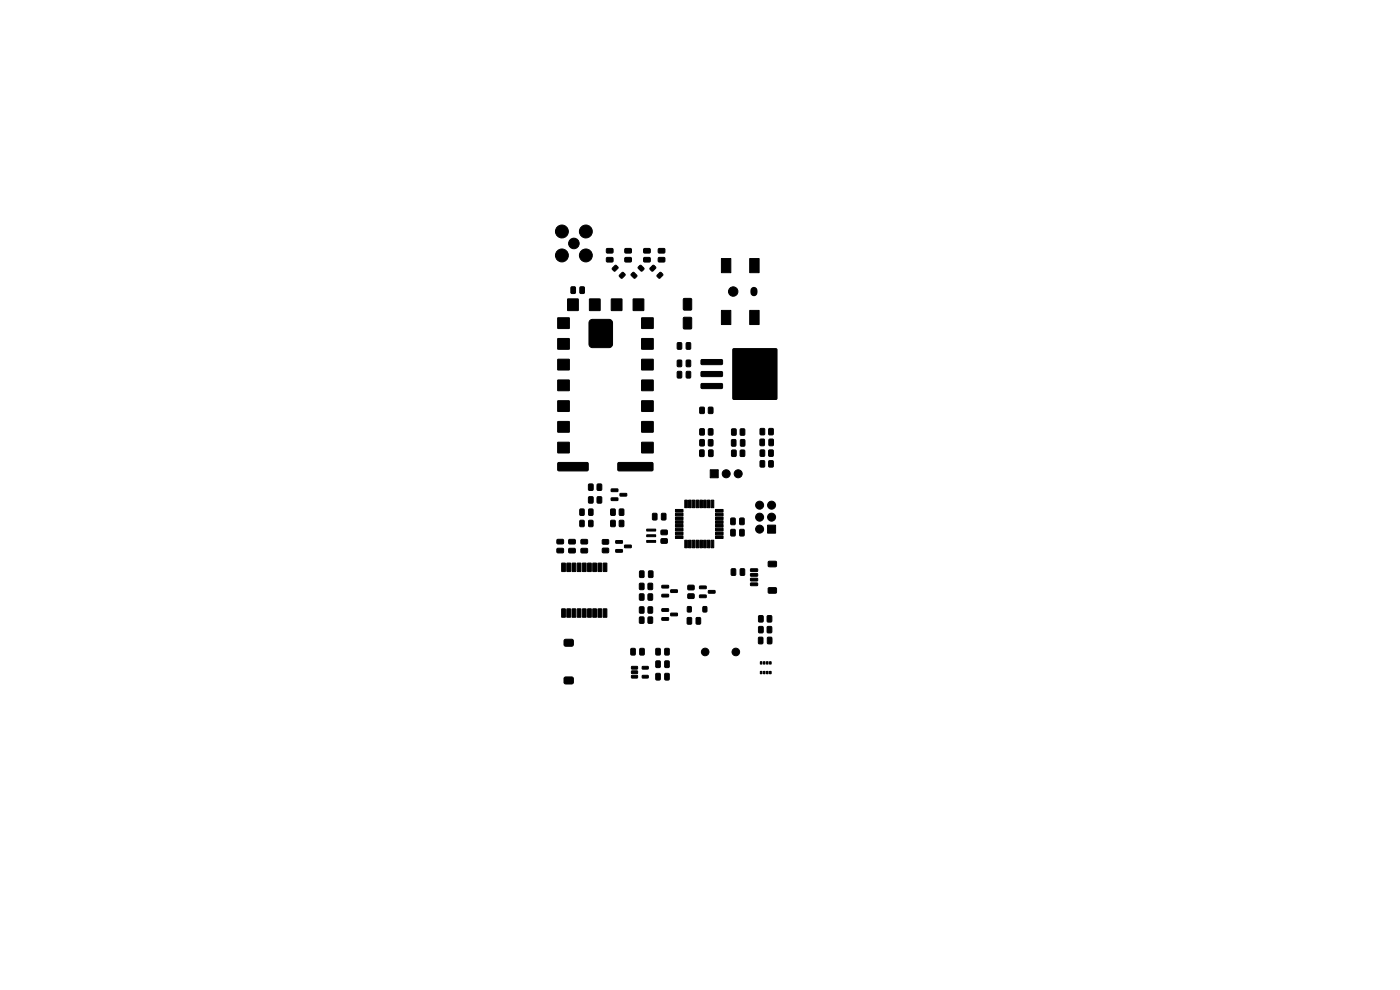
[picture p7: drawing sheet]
<svg xmlns="http://www.w3.org/2000/svg" width="297mm" height="210mm" viewBox="0 0 297 210" stroke-linecap="round" stroke-linejoin="round" font-family="sans-serif">
<g fill="#000" stroke="#000" stroke-width=".21">
<path d="M128.7 52.8l1.2-.1 .2 .2v.6l-.3 .2h-1l-.2-.3zM128.7 54.7l1.2-.1 .2 .2v.6l-.3 .2h-1l-.2-.3zM129.9 56.9l.7-.6 .5 .5-.7 .7-.5-.3zM131.4 58.4l.7-.6 .5 .5-.7 .7-.5-.3zM132.6 52.8l1.2-.1 .2 .2v.6l-.3 .2h-1l-.2-.3zM132.6 54.7l1.2-.1 .2 .2v.6l-.3 .2h-1l-.2-.3zM133.9 58.1l.6-.3 .6 .6v.2l-.6 .4-.6-.6zM135.4 56.6l.6-.3 .6 .6v.2l-.6 .4-.6-.6zM136.6 52.8l1.2-.1 .2 .2v.6l-.3 .2h-1l-.2-.3zM136.6 54.7l1.2-.1 .2 .2v.6l-.3 .2h-1l-.2-.3zM138.5 56.3h.3l.3 .5-.7 .7-.5-.5zM139.4 58.4l.7-.6 .5 .5-.7 .7-.5-.3z"/>
<path d="M139.7 52.8l1.2-.1 .2 .2v.6l-.3 .2h-1l-.2-.3zM139.7 54.7l1.2-.1 .2 .2v.6l-.3 .2h-1l-.2-.3zM153 54.8h2v3h-2zM159 54.8h2v3h-2zM118.3 76.2h2.5v2.3h-2.5zM118.3 71.8h2.5v2.3h-2.5zM118.3 67.4h2.5v2.3h-2.5zM121.2 60.9l.6-.1 .3 .2v1l-.2 .3h-.6l-.2-.2zM120.4 63.4h2.3v2.5h-2.3zM123.1 60.9l.6-.1 .3 .2v1l-.2 .3h-.6l-.2-.2zM125.1 63.4h2.2v2.5h-2.2zM125.2 67.9l.5-.2h3.5l.6 .3 .1 .5v4.5l-.2 .6-.5 .1h-3.5l-.6-.2-.2-.5v-4.5z"/>
<path d="M129.7 63.4h2.2v2.5h-2.2zM134.3 63.4h2.3v2.5h-2.3zM136.1 67.4h2.5v2.3h-2.5zM136.1 71.8h2.5v2.3h-2.5zM136.1 76.2h2.5v2.3h-2.5zM143.7 76.4h.7l.2 .1v1.1l-.1 .2h-.6l-.2-.1zM143.7 72.7h.7l.2 .1v1.1l-.1 .2h-.6l-.2-.1zM143.7 78.8h.7l.2 .1v1.1l-.1 .2h-.6l-.2-.1zM145 67.4h1.7v2.3h-1.7zM145 63.4h1.7v2.3h-1.7zM145.6 76.4h.7l.2 .1v1.1l-.1 .2h-.6l-.2-.1zM145.6 72.7h.7l.2 .1v1.1l-.1 .2h-.6l-.2-.1z"/>
<path d="M145.6 78.8h.7l.2 .1v1.1l-.1 .2h-.6l-.2-.1zM148.8 76.3h4.2l.3 .1v.7l-.3 .3h-4.1l-.2-.3zM148.8 78.9l4.2-.1 .3 .2v.6l-.3 .3h-4.1l-.2-.3zM153 65.8h2v3h-2zM155.5 74h9.3v10.7h-9.3zM159 65.8h2v3h-2zM118.3 93.8h2.5v2.3h-2.5zM118.3 89.4h2.5v2.3h-2.5zM118.3 85h2.5v2.3h-2.5zM118.3 80.6h2.5v2.3h-2.5zM118.4 98.2l6.2-.1 .2 .3v1.3l-.3 .2h-6l-.2-.3zM131.1 98.2l7.3-.1 .1 .3v1.3l-.2 .2h-7.1l-.2-.3z"/>
<path d="M136.1 80.6h2.5v2.3h-2.5zM136.1 85h2.5v2.3h-2.5zM136.1 89.4h2.5v2.3h-2.5zM136.1 93.8h2.5v2.3h-2.5zM148.5 93.3l.7-.1 .2 .2v1l-.1 .2h-.6l-.3-.1zM148.8 81.4l4.2-.1 .3 .2v.7l-.3 .2h-4.1l-.2-.2zM148.5 95.5l.6-.1 .3 .2v1l-.2 .2-.6 .1-.2-.2zM148.5 91l.7-.1 .2 .2v1l-.1 .2h-.6l-.3-.1zM148.5 86.4l.7-.1 .2 .2v1l-.1 .2h-.6l-.3-.1zM150.3 93.3l.7-.1 .3 .2v1l-.2 .2h-.6l-.2-.1zM150.3 91l.7-.1 .3 .2v1l-.2 .2h-.6l-.2-.1zM150.3 86.4l.7-.1 .3 .2v1l-.2 .2h-.6l-.2-.1z"/>
<path d="M150.4 95.5l.6-.1 .3 .2v1l-.2 .2-.6 .1-.2-.2zM155.2 93.3l.7-.1 .2 .2v1l-.1 .3h-.6l-.2-.2zM155.2 91l.7-.1 .3 .2v1l-.2 .2h-.6l-.2-.1zM155.2 95.5l.7-.1 .3 .2v1l-.2 .2h-.6l-.2-.1zM157.1 91l.7-.1 .2 .2v1l-.1 .2h-.7l-.2-.1zM157.1 93.3l.7-.1 .2 .2v1l-.1 .3h-.6l-.2-.2zM157.1 95.5l.7-.1 .2 .2v1l-.1 .2h-.7l-.2-.1zM161.3 93.2l.6-.1 .3 .2v1l-.2 .3h-.6l-.2-.2zM161.3 97.8l.7-.1 .2 .2v.9l-.1 .3h-.6l-.3-.2zM161.3 90.9h.7l.2 .1v1l-.1 .3h-.6l-.3-.2zM161.3 95.5l.7-.1 .2 .2v1l-.1 .2h-.6l-.3-.1zM163.1 97.8l.7-.1 .3 .2v.9l-.2 .3h-.6l-.2-.2z"/>
<path d="M163.1 90.9h.7l.3 .1v1l-.2 .3h-.6l-.2-.2zM163.2 93.2l.6-.1 .3 .2v1l-.2 .3h-.6l-.2-.2zM163.1 95.5l.7-.1 .3 .2v1l-.2 .2h-.6l-.2-.1zM118.2 116.4l1.2-.1 .2 .2v.6l-.3 .2h-1l-.2-.3zM118.2 114.5l1.2-.1 .2 .2v.6l-.3 .2h-1l-.2-.3zM120.7 116.4l1.2-.1 .2 .3v.6l-.3 .1h-1l-.2-.2zM120.7 114.5l1.2-.1 .2 .3v.6l-.3 .1h-1l-.2-.2zM123 110.4l.7-.1 .2 .2v1l-.1 .2h-.6l-.2-.1zM123 108l.7-.1 .2 .2v1l-.1 .2h-.6l-.2-.1zM123.3 116.4l1.2-.1 .2 .3v.6l-.3 .1h-1l-.2-.2zM123.3 114.5l1.2-.1 .2 .3v.6l-.3 .1h-1l-.2-.2zM124.9 105.4l.7-.1 .2 .2v1l-.1 .2h-.6l-.3-.1z"/>
<path d="M124.9 102.7l.7-.1 .2 .2v1l-.1 .2h-.6l-.3-.1zM124.9 110.4l.7-.1 .2 .2v1l-.1 .2h-.6l-.2-.1zM124.9 108l.7-.1 .2 .2v1l-.1 .2h-.6l-.2-.1zM126.7 105.4l.7-.1 .3 .2v1l-.2 .2h-.6l-.2-.1zM126.7 102.7l.7-.1 .3 .2v1l-.2 .2h-.6l-.2-.1zM127.8 116.3h1.2l.1 .2v.6l-.2 .2h-1l-.2-.3zM127.8 114.5h1.2l.1 .2v.6l-.2 .2-1-.1-.2-.2zM129.7 103.7h1.3l.1 .5-1.4 .1zM129.7 105.6h1.3l.1 .5-1.4 .1zM129.6 110.4l.7-.1 .2 .2v1l-.1 .2h-.6l-.3-.1zM129.6 108l.7-.1 .2 .2v1l-.1 .2h-.6l-.3-.1zM130.6 114.7h1.4l.1 .5h-1.4z"/>
<path d="M130.6 116.6h1.4l.1 .5h-1.4zM131.6 104.7h1.3l.1 .5h-1.4zM131.4 110.4l.7-.1 .3 .2v1l-.2 .2h-.6l-.2-.1zM131.4 108l.7-.1 .3 .2v1l-.2 .2h-.6l-.2-.1zM132.5 115.7l1.4-.1v.5l-1.3 .1zM137.2 114.6h1.9v.4h-1.9zM137.2 113.4h1.9v.4h-1.9zM137.2 112.2h1.9v.4h-1.9zM138.5 108.9h.6l.3 .1v1.1l-.2 .2h-.6l-.2-.1zM140.4 108.9h.6l.3 .1v1.1l-.2 .2h-.6l-.2-.1zM140.3 112.5l1.1-.1 .2 .3v.6l-.3 .1h-.9l-.2-.2zM140.3 114.3h1.1l.2 .2v.6l-.3 .2h-.9l-.2-.3z"/>
<path d="M143.3 108.1h1.6v.5h-1.6zM143.3 108.9h1.6v.5h-1.6zM143.3 109.7h1.6v.5h-1.6zM143.3 110.5h1.6v.5h-1.6zM143.3 111.3h1.6v.5h-1.6zM143.3 112.1h1.6v.5h-1.6zM143.3 112.9h1.6v.5h-1.6zM143.3 113.7h1.6v.5h-1.6zM145.3 114.6h.5v1.6h-.5zM145.3 106.1h.5v1.6h-.5zM146.1 114.6h.5v1.6h-.5zM146.1 106.1h.5v1.6h-.5z"/>
<path d="M146.9 114.6h.5v1.6h-.5zM146.9 106.1h.5v1.6h-.5zM147.7 114.6h.5v1.6h-.5zM147.7 106.1h.5v1.6h-.5zM148.5 114.6h.5v1.6h-.5zM148.5 106.1h.5v1.6h-.5zM149.3 114.6h.5v1.6h-.5zM149.3 106.1h.5v1.6h-.5zM150.1 114.6h.5v1.6h-.5zM150.1 106.1h.5v1.6h-.5zM150.9 114.6h.5v1.6h-.5zM150.9 106.1h.5v1.6h-.5z"/>
<path d="M151.8 113.7h1.6v.5h-1.6zM151.8 112.9h1.6v.5h-1.6zM151.8 112.1h1.6v.5h-1.6zM151.8 111.3h1.6v.5h-1.6zM151.8 110.5h1.6v.5h-1.6zM151.8 109.7h1.6v.5h-1.6zM151.8 108.9h1.6v.5h-1.6zM151.8 108.1h1.6v.5h-1.6zM150.7 99.7h1.7v1.7h-1.7zM155.1 109.9h.6l.3 .1v1.1l-.2 .2h-.6l-.2-.1zM155.1 112.3h.6l.3 .1v1.1l-.2 .2h-.6l-.2-.1zM157 109.9h.6l.3 .1v1.1l-.2 .2h-.6l-.2-.1z"/>
<path d="M157 112.3h.6l.3 .1v1.1l-.2 .2h-.6l-.2-.1zM162.8 111.4h1.7v1.7h-1.7zM119.2 119.5h.7v1.7h-.7zM119.2 129.2h.7v1.7h-.7zM119.7 135.8l.3-.2 1.5 .1 .1 .3v.9l-.3 .2-1.5-.1-.2-.3zM120.3 119.5h.7v1.7h-.7zM120.3 129.2h.7v1.7h-.7zM121.4 119.5h.7v1.7h-.7zM121.4 129.2h.7v1.7h-.7zM122.5 119.5h.7v1.7h-.7zM122.5 129.2h.7v1.7h-.7zM123.6 119.5h.7v1.7h-.7z"/>
<path d="M123.6 129.2h.7v1.7h-.7zM124.7 119.5h.7v1.7h-.7zM124.7 129.2h.7v1.7h-.7zM125.8 119.5h.7v1.7h-.7zM125.8 129.2h.7v1.7h-.7zM126.9 119.5h.7v1.7h-.7zM126.9 129.2h.7v1.7h-.7zM128 119.5h.7v1.7h-.7zM128 129.2h.7v1.7h-.7zM133.9 137.6l.6-.1 .3 .2v1l-.2 .3h-.6l-.2-.2zM135.7 126l.7-.1 .2 .2v1l-.1 .2h-.6l-.3-.1zM135.7 130.9l.7-.1 .2 .2v1l-.1 .2h-.6l-.3-.1z"/>
<path d="M135.8 137.6l.6-.1 .3 .2v1l-.2 .3h-.6l-.2-.2zM135.7 128.8l.7-.1 .2 .2v.9l-.1 .3h-.6l-.3-.2zM135.7 123.8l.7-.1 .2 .2v.9l-.1 .3h-.6l-.3-.2zM135.7 121.1h.7l.2 .1v1.1l-.1 .2h-.6l-.2-.1zM137.5 126l.7-.1 .3 .2v1l-.2 .2h-.6l-.2-.1zM137.5 130.9l.7-.1 .3 .2v1l-.2 .2h-.6l-.2-.1zM137.5 128.8l.7-.1 .3 .2v.9l-.2 .3h-.6l-.2-.2zM137.5 123.8l.7-.1 .3 .2v.9l-.2 .3h-.6l-.2-.2zM137.6 121.1h.7l.2 .1v1.1l-.1 .2h-.6l-.2-.1zM139.2 137.6l.6-.1 .3 .2v1l-.2 .3h-.6l-.2-.2zM140.4 124.2h1.4v.5h-1.3zM140.4 126.1h1.4v.5h-1.3z"/>
<path d="M140.4 129.1h1.4v.5l-1.3 .1zM140.4 131h1.4v.5l-1.3 .1zM141.1 137.6l.6-.1 .3 .2v1l-.2 .3h-.6l-.2-.2zM142.3 125.1h1.3l.1 .5-1.3 .1zM142.3 130.1h1.3l.1 .5h-1.3zM145.8 131h.7l.2 .1v1.1l-.1 .2h-.6l-.2-.1zM145.8 128.7h.8v1.1h-.8zM146 126h1.1l.2 .2v.6l-.3 .2h-1l-.1-.3zM146 124.2l1.1-.1 .2 .3v.6l-.3 .1h-1l-.1-.2zM147.7 131h.7l.2 .1v1.1l-.1 .2h-.6l-.2-.1zM148.4 124.3h1.4v.5l-1.3 .1zM148.4 126.2h1.4v.5l-1.3 .1z"/>
<path d="M149.1 128.7h.8v1.1h-.8zM150.3 125.3h1.3l.1 .5h-1.4zM155.2 120.7l.6-.1 .3 .2v1l-.2 .3h-.6l-.2-.2zM157.1 120.7l.6-.1 .3 .2v1l-.2 .3h-.6l-.2-.2zM159.2 123.7h1.5v.5h-1.4zM159.2 122.7h1.5v.5h-1.4zM159.2 121.7h1.5v.5h-1.4zM159.2 120.7h1.5v.5h-1.4zM160.9 135.2l.7-.1 .3 .2v1l-.2 .3h-.6l-.2-.2zM161 132.9h.7l.2 .1v1l-.1 .3h-.7l-.2-.2zM161 130.6h.7l.2 .1v1l-.1 .3h-.7l-.2-.2zM162.8 132.9h.7l.2 .1v1l-.1 .3h-.6l-.3-.2z"/>
<path d="M162.8 130.6h.7l.2 .1v1l-.1 .3h-.6l-.3-.2zM162.8 135.2l.7-.1 .3 .2v1l-.2 .3h-.6l-.2-.2zM163 124.7h1.6l.1 .2v.8l-.2 .1h-1.4l-.2-.2zM163 119.1h1.6l.1 .2v.8l-.2 .1h-1.4l-.2-.2zM119.7 143.8l.3-.2 1.5 .1 .1 .3v.9l-.3 .2-1.5-.1-.2-.3zM134 141.4h1.2l.1 .5h-1.3zM134 142.3h1.2l.1 .5-1.3 .1zM134 143.3h1.2l.1 .5h-1.3zM136.3 143.3h1.2v.5h-1.2zM136.3 141.4h1.2v.5h-1.2zM139.2 142.9l.6-.1 .3 .2v1l-.2 .3h-.6l-.2-.2zM139.2 140.2h.6l.3 .1v1.1l-.2 .2h-.6l-.2-.1z"/>
<path d="M141.1 142.9l.6-.1 .3 .2v1l-.2 .3h-.6l-.2-.2zM141.1 140.2h.6l.3 .1v1.1l-.2 .2h-.6l-.2-.1zM161.3 140.4h.3v.5h-.3zM161.3 142.4h.3v.5h-.3zM161.9 140.4h.4v.5h-.4zM161.9 142.4h.4v.5h-.4zM162.6 140.4h.3v.5h-.3zM162.6 142.4h.3v.5h-.3zM163.2 140.4h.4v.5h-.4zM163.2 142.4h.4v.5h-.4z"/>
<circle cx="119.2" cy="54.2" r="1.37"/>
<circle cx="119.2" cy="49.1" r="1.37"/>
<circle cx="121.7" cy="51.6" r="1.12"/>
<circle cx="124.3" cy="54.2" r="1.37"/>
<circle cx="124.3" cy="49.1" r="1.37"/>
<circle cx="155.5" cy="61.8" r="1"/>
<circle cx="154.1" cy="100.5" r=".85"/>
<circle cx="156.6" cy="100.5" r=".85"/>
<circle cx="161.1" cy="109.7" r=".85"/>
<circle cx="161.1" cy="112.2" r=".85"/>
<circle cx="161.1" cy="107.2" r=".85"/>
<circle cx="163.7" cy="109.7" r=".85"/>
<circle cx="163.7" cy="107.2" r=".85"/>
<circle cx="149.6" cy="138.3" r=".81"/>
<circle cx="156.1" cy="138.3" r=".81"/>
</g>
<path d="M159.9 61.6v.5" fill="none" stroke="#000" stroke-width="1.5"/>
</svg>
